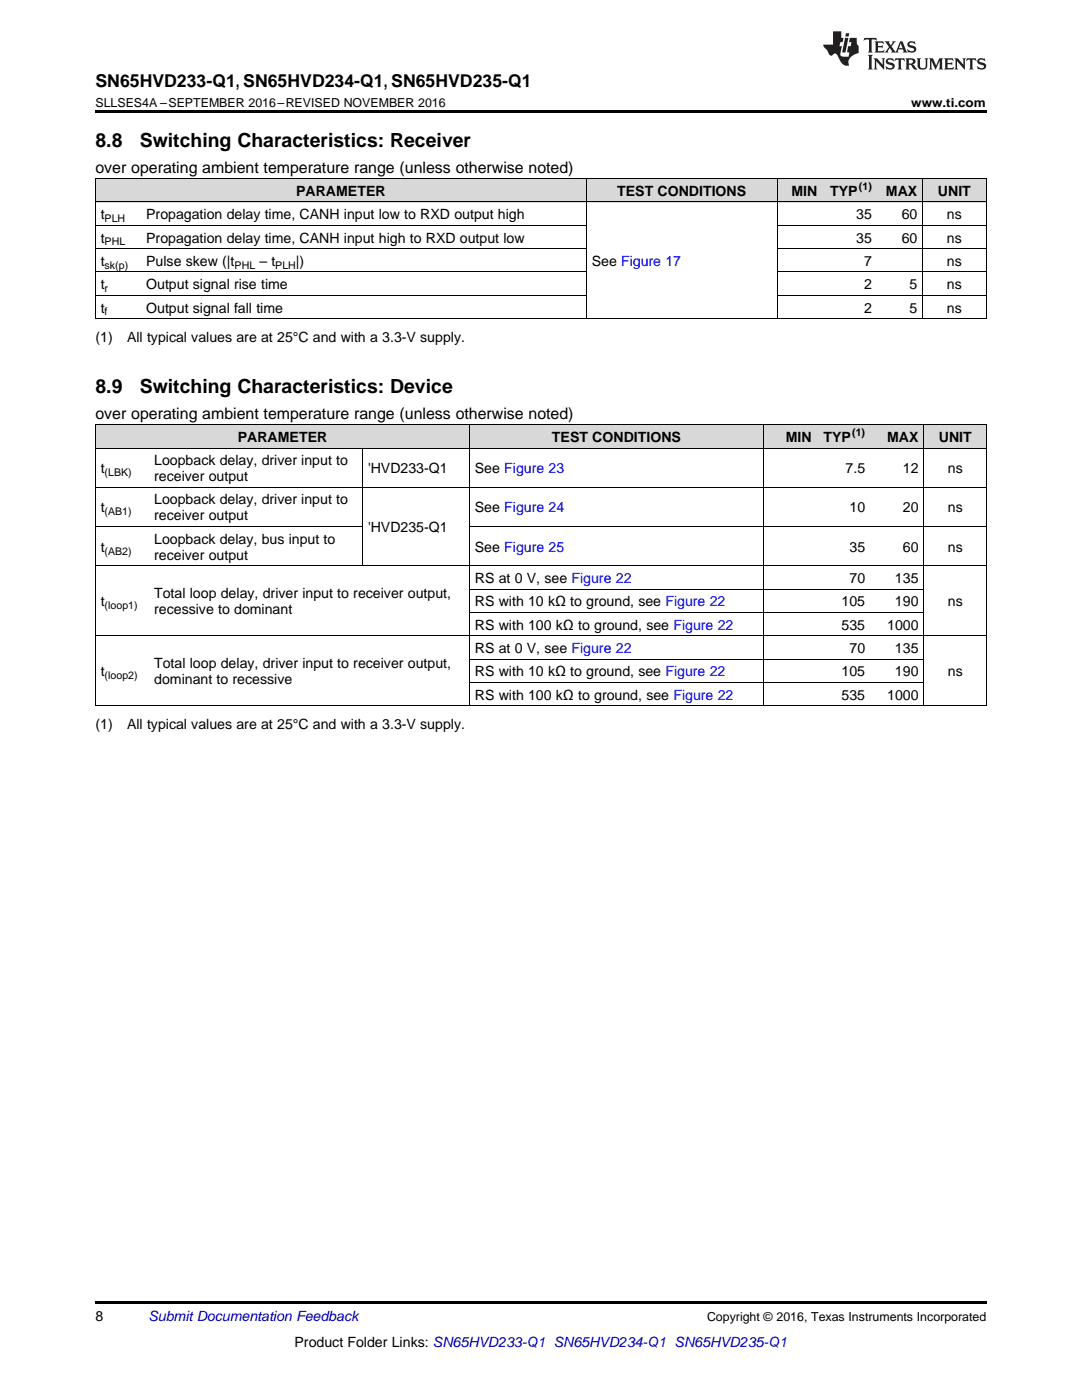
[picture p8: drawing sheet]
<svg xmlns="http://www.w3.org/2000/svg" width="216mm" height="279mm" viewBox="0 0 216 279" stroke-linecap="round" stroke-linejoin="round" font-family="sans-serif">
<defs><g id="words">
<g font-size="3.9">
<text x="19" y="29.3">8.8</text>
<text x="27.9" y="29.3">Switching Characteristics: Receiver</text>
<text x="19" y="78.4">8.9</text>
<text x="27.9" y="78.4">Switching Characteristics: Device</text>
</g>
<text font-size="3.5" x="19" y="17.3">SN65HVD233-Q1, SN65HVD234-Q1, SN65HVD235-Q1</text>
<g font-size="3.2">
<text x="19" y="34.4">over operating ambient temperature range (unless otherwise noted)</text>
<text x="19" y="83.5">over operating ambient temperature range (unless otherwise noted)</text>
</g>
<g font-size="2.8">
<text x="59.1" y="39.1">PARAMETER</text>
<text x="123.2" y="39.1">TEST CONDITIONS</text>
<text x="157.9" y="39.1">MIN</text>
<text x="165.7" y="39.1">TYP</text>
<text x="176.8" y="39.1">MAX</text>
<text x="187.1" y="39.1">UNIT</text>
<text x="20.1" y="43.7">t</text>
<text x="29.2" y="43.7">Propagation delay time, CANH input low to RXD output high</text>
<text x="170.9" y="43.7">35</text>
<text x="179.9" y="43.7">60</text>
<text x="188.9" y="43.7">ns</text>
<text x="20.1" y="48.4">t</text>
<text x="20.1" y="53.1">t</text>
<text x="29.2" y="48.4">Propagation delay time, CANH input high to RXD output low</text>
<text x="29.2" y="53.1">Pulse skew (|t</text>
<text x="51.8" y="53.1">– t</text>
<text x="59" y="53.1">|)</text>
<text x="118.1" y="53.1">See Figure 17</text>
<text x="170.9" y="48.4">35</text>
<text x="172.4" y="53.1">7</text>
<text x="179.9" y="48.4">60</text>
<text x="188.9" y="48.4">ns</text>
<text x="188.9" y="53.1">ns</text>
<text x="20.1" y="57.7">t</text>
<text x="29.2" y="57.7">Output signal rise time</text>
<text x="172.4" y="57.7">2</text>
<text x="181.5" y="57.7">5</text>
<text x="188.9" y="57.7">ns</text>
<text x="20.1" y="62.4">t</text>
<text x="29.2" y="62.4">Output signal fall time</text>
<text x="172.4" y="62.4">2</text>
<text x="181.5" y="62.4">5</text>
<text x="188.9" y="62.4">ns</text>
<text x="19" y="68.2">(1)</text>
<text x="25.4" y="68.2">All typical values are at 25°C and with a 3.3-V supply.</text>
<text x="47.4" y="88.2">PARAMETER</text>
<text x="110.1" y="88.2">TEST CONDITIONS</text>
<text x="156.8" y="88.2">MIN</text>
<text x="164.3" y="88.2">TYP</text>
<text x="177" y="88.2">MAX</text>
<text x="187.3" y="88.2">UNIT</text>
<text x="20.1" y="94.4">t</text>
<text x="30.8" y="92.9">Loopback delay, driver input to</text>
<text x="73.4" y="94.4">'HVD233-Q1</text>
<text x="94.8" y="94.4">See Figure 23</text>
<text x="168.7" y="94.4">7.5</text>
<text x="180.2" y="94.4">12</text>
<text x="189.1" y="94.4">ns</text>
<text x="30.8" y="96">receiver output</text>
<text x="30.8" y="100.7">Loopback delay, driver input to</text>
<text x="20.1" y="102.3">t</text>
<text x="30.8" y="103.9">receiver output</text>
<text x="73.4" y="106.2">'HVD235-Q1</text>
<text x="94.8" y="102.3">See Figure 24</text>
<text x="169.5" y="102.3">10</text>
<text x="180.2" y="102.3">20</text>
<text x="189.1" y="102.3">ns</text>
<text x="20.1" y="110.1">t</text>
<text x="30.8" y="108.5">Loopback delay, bus input to</text>
<text x="30.8" y="111.7">receiver output</text>
<text x="94.8" y="110.1">See Figure 25</text>
<text x="169.5" y="110.1">35</text>
<text x="180.2" y="110.1">60</text>
<text x="189.1" y="110.1">ns</text>
<text x="30.8" y="119.4">Total loop delay, driver input to receiver output,</text>
<text x="94.8" y="116.3">RS at 0 V, see Figure 22</text>
<text x="169.5" y="116.3">70</text>
<text x="178.6" y="116.3">135</text>
<text x="20.1" y="121">t</text>
<text x="30.8" y="122.6">recessive to dominant</text>
<text x="94.8" y="121">RS with 10 kΩ to ground, see Figure 22</text>
<text x="94.8" y="125.7">RS with 100 kΩ to ground, see Figure 22</text>
<text x="167.9" y="121">105</text>
<text x="167.9" y="125.7">535</text>
<text x="177" y="125.7">1000</text>
<text x="178.6" y="121">190</text>
<text x="189.1" y="121">ns</text>
<text x="94.8" y="130.3">RS at 0 V, see Figure 22</text>
<text x="169.5" y="130.3">70</text>
<text x="178.6" y="130.3">135</text>
<text x="20.1" y="135">t</text>
<text x="30.8" y="133.4">Total loop delay, driver input to receiver output,</text>
<text x="30.8" y="136.6">dominant to recessive</text>
<text x="94.8" y="135">RS with 10 kΩ to ground, see Figure 22</text>
<text x="167.9" y="135">105</text>
<text x="178.6" y="135">190</text>
<text x="189.1" y="135">ns</text>
<text x="94.8" y="139.6">RS with 100 kΩ to ground, see Figure 22</text>
<text x="167.9" y="139.6">535</text>
<text x="177" y="139.6">1000</text>
<text x="19" y="145.5">(1)</text>
<text x="25.4" y="145.5">All typical values are at 25°C and with a 3.3-V supply.</text>
<text x="19" y="263.6">8</text>
<text x="58.8" y="268.9">Product Folder Links: SN65HVD233-Q1 SN65HVD234-Q1 SN65HVD235-Q1</text>
</g>
<text font-size="2.8" fill="#0000c8" x="29.6" y="263.6">Submit Documentation Feedback</text>
<g font-size="2.5">
<text x="19" y="21.4">SLLSES4A –SEPTEMBER 2016–REVISED NOVEMBER 2016</text>
<text x="181.8" y="21.4">www.ti.com</text>
<text x="141.1" y="263.6">Copyright © 2016, Texas Instruments Incorporated</text>
</g>
<g font-size="2.1">
<text x="171.4" y="38">(1)</text>
<text x="20.9" y="44.3">PLH</text>
<text x="20.9" y="49">PHL</text>
<text x="20.9" y="53.6">sk(p)</text>
<text x="46.8" y="53.6">PHL</text>
<text x="54.9" y="53.6">PLH</text>
<text x="20.9" y="58.3">r</text>
<text x="20.9" y="62.9">f</text>
<text x="170.1" y="87.1">(1)</text>
<text x="20.9" y="95">(LBK)</text>
<text x="20.9" y="102.8">(AB1)</text>
<text x="20.9" y="110.7">(AB2)</text>
<text x="20.9" y="121.6">(loop1)</text>
<text x="20.9" y="135.5">(loop2)</text>
</g>
</g></defs>
<g fill="#d8d8d8">
<path d="M19 84.8h10.7v4.7h-10.7z"/>
<path d="M29.7 84.8h42.7v4.7h-42.7z"/>
<path d="M72.4 84.8h21.3v4.7h-21.3z"/>
<path d="M93.7 84.8h58.7v4.7h-58.7z"/>
<path d="M152.4 84.8h10.7v4.7h-10.7z"/>
<path d="M163.1 84.8h10.6v4.7h-10.6z"/>
<path d="M173.7 84.8h10.7v4.7h-10.7z"/>
<path d="M184.4 84.8h12.4v4.7h-12.4z"/>
<path d="M19 35.7h9.1v4.7h-9.1z"/>
<path d="M28.1 35.7h88.9v4.7h-88.9z"/>
<path d="M117 35.7h38.1v4.7h-38.1z"/>
<path d="M155.1 35.7h9.1v4.7h-9.1z"/>
<path d="M164.2 35.7h10.8v4.7h-10.8z"/>
<path d="M175 35.7h9.1v4.7h-9.1z"/>
<path d="M184.1 35.7h12.7v4.7h-12.7z"/>
</g>
<path d="M19 22h177.8v.5h-177.8zM19 63.6h.2zM116.9 63.6h.1zM155 63.6h.1zM164.1 63.6h.1zM174.9 63.6h.1zM184 63.6h.1zM196.7 63.6h.1zM19 259.7h177.8v.5h-177.8z" fill="#000"/>
<g fill="none" stroke="#000" stroke-width=".2">
<path d="M19 35.6h177.8M19.1 35.7v27.9M117 35.7v27.9M155.1 35.7v27.9M184.1 35.7v27.9M196.8 35.7v27.9M19 58.9h98M19 54.3h98M19 49.6h98M19 45h98M19 40.3h177.8M155.1 58.9h41.7"/>
<path d="M155.1 54.3h41.7M155.1 49.6h41.7M155.1 45h41.7M19 63.6h177.8M19 97.2h177.8M19 89.4h177.8M19 84.8h177.8M19.1 84.8v56.1M72.3 89.5v23.5M93.6 84.8v56.1M152.3 84.8v56.1M184.3 84.8v56.1"/>
<path d="M196.8 84.8v56.1M19 112.9h177.8M19 105.1h53.4M93.7 117.6h90.7M93.7 105.1h103.1M19 126.9h177.8M93.7 136.2h90.7M93.7 131.5h90.7M93.7 122.2h90.7M19 140.8h177.8"/>
</g>
<g fill="#231f20">
<path d="M172.5 7.6l-.1 .5 .4-.2h.6v.1v2.1l-.2 .4h.9l-.2-.4v-2.1l.1-.1h.5l.5 .2-.2-.5zM174.5 8.3l.2 .3v1.5l-.2 .4h1.8l.2-.6a1.04 1.04 0 0 1-1.3 .2v-.7h.6l.3 .2v-.6l-.3 .2h-.6v-.6l.8-.1 .4 .3-.2-.5zM176.5 8.3l.9 1.1-.9 1.1h.8l-.2-.2 .4-.7 .5 .7-.2 .2h1.5l-.2-.2 .2-.4h.9l.1 .4-.2 .2h1l-.3-.3-.7-1.9h-.5l-.9 2-.8-1 .9-1h-.8l.1 .3-.4 .5-.3-.6 .1-.2zM179.7 8.6l.4 1h-.7zM181.3 8.4a.63 .63 0 0 0-.2 .7 .63 .63 0 0 0 .6 .4l.6 .2 .1 .2a.75 .75 0 0 1-.7 .4 .75 .75 0 0 1-.6-.5l.1 .7 .1-.1a1.11 1.11 0 0 0 1.5-.6 1.13 1.13 0 0 0-1.2-.8l-.1-.4a1.04 1.04 0 0 1 1.2 .2l-.2-.5-.2 .1-.4-.2zM173.2 10.9l.2 .4v2.2l-.2 .4h1l-.3-.4v-2.2l.3-.4zM174.3 11.6l.3 .4v1.5l-.3 .4h.8l-.2-.4v-1.3l1.5 1.7v-1.9l.2-.4h-.7l.2 .4v.9l-1.1-1.3zM177 11.8a.62 .62 0 0 0-.2 .7 .62 .62 0 0 0 .6 .4l.6 .1 .1 .3a.76 .76 0 0 1-.7 .3 .76 .76 0 0 1-.7-.4l.2 .7 .1-.1a1.11 1.11 0 0 0 1.5-.6 1.13 1.13 0 0 0-1.2-.8l-.1-.4a1.04 1.04 0 0 1 1.2 .2l-.2-.6-.2 .1-.5-.1zM178.7 11.6l-.2 .6a.61 .61 0 0 1 .8-.3v1.6l-.2 .4h.9l-.2-.4v-1.6a.63 .63 0 0 1 .7 .3l-.1-.6zM180.6 11.6l.3 .4v1.5l-.3 .4h1l-.2-.2-.1-.8 .6 .2a.76 .76 0 0 0 1.2 .7l-1-1a.58 .58 0 0 0 .6-.5 .58 .58 0 0 0-.5-.6zM181.4 11.9h.1a.45 .45 0 0 1 .5 .1 .45 .45 0 0 1 .1 .5l-.8 .2zM182.9 11.6l.2 .2a2.17 2.17 0 0 0 .3 1.9 .99 .99 0 0 0 1.6-.6v-1.1l.2-.4h-.7l.2 .2a1.92 1.92 0 0 1-.2 1.8 .6 .6 0 0 1-.9-.5v-1.1l.2-.4zM185.4 11.6l.2 .4v1.5l-.2 .4h.7l-.2-.4v-1.4l.8 1.8 .8-1.8v1.4l-.2 .4h.9l-.2-.4v-1.5l.2-.4h-.8l-.6 1.5-.6-1.5zM188.4 11.6l.2 .4v1.5l-.2 .4h1.8l.1-.6a1.04 1.04 0 0 1-1.2 .1v-.6h.5l.4 .2v-.6l-.4 .2h-.5v-.7h.8l.3 .3-.1-.6zM190.5 11.6l.2 .4v1.5l-.2 .4h.7l-.2-.4v-1.3l1.5 1.7v-1.9l.2-.4h-.7l.2 .4v.9l-1.1-1.3zM192.9 11.6l-.1 .6a.61 .61 0 0 1 .7-.3l.1 1.6-.3 .4h1l-.3-.4 .1-1.6a.63 .63 0 0 1 .7 .3l-.1-.6zM195.2 11.8a.62 .62 0 0 0-.2 .7 .62 .62 0 0 0 .6 .4l.6 .1 .1 .3a.76 .76 0 0 1-.7 .3 .76 .76 0 0 1-.6-.4l.1 .7 .1-.1a1.11 1.11 0 0 0 1.6-.6 1.13 1.13 0 0 0-1.3-.8l-.1-.4a1.04 1.04 0 0 1 1.2 .2l-.1-.6-.2 .1-.5-.1z"/>
<path d="M166.2 6.3v2.6h-1.9v.4l.8 .9a.91 .91 0 0 0 1 .8 .56 .56 0 0 1 .5-.3 .56 .56 0 0 1 .5 .3l.4 .8a1.53 1.53 0 0 0 1.9 1.2 1.54 1.54 0 0 1 1-2.1l.9-.3v-1.4a1.52 1.52 0 0 1-.4-1.6h-1.3l-.2 .8h.5l-.2 .8h-.5l-.1 1v.2l.4 .1-.2 .8a1.93 1.93 0 0 1-1.6-.3l.3-1.8h-.5l.2-.8h.4l.2-.8h-.4v-1.3zM168.6 7.6l-.6 2.9h.7l.6-2.9zM168.8 6.6l-.1 .7h.6l.2-.7z"/>
</g>
<use href="#words"/>
</svg>
